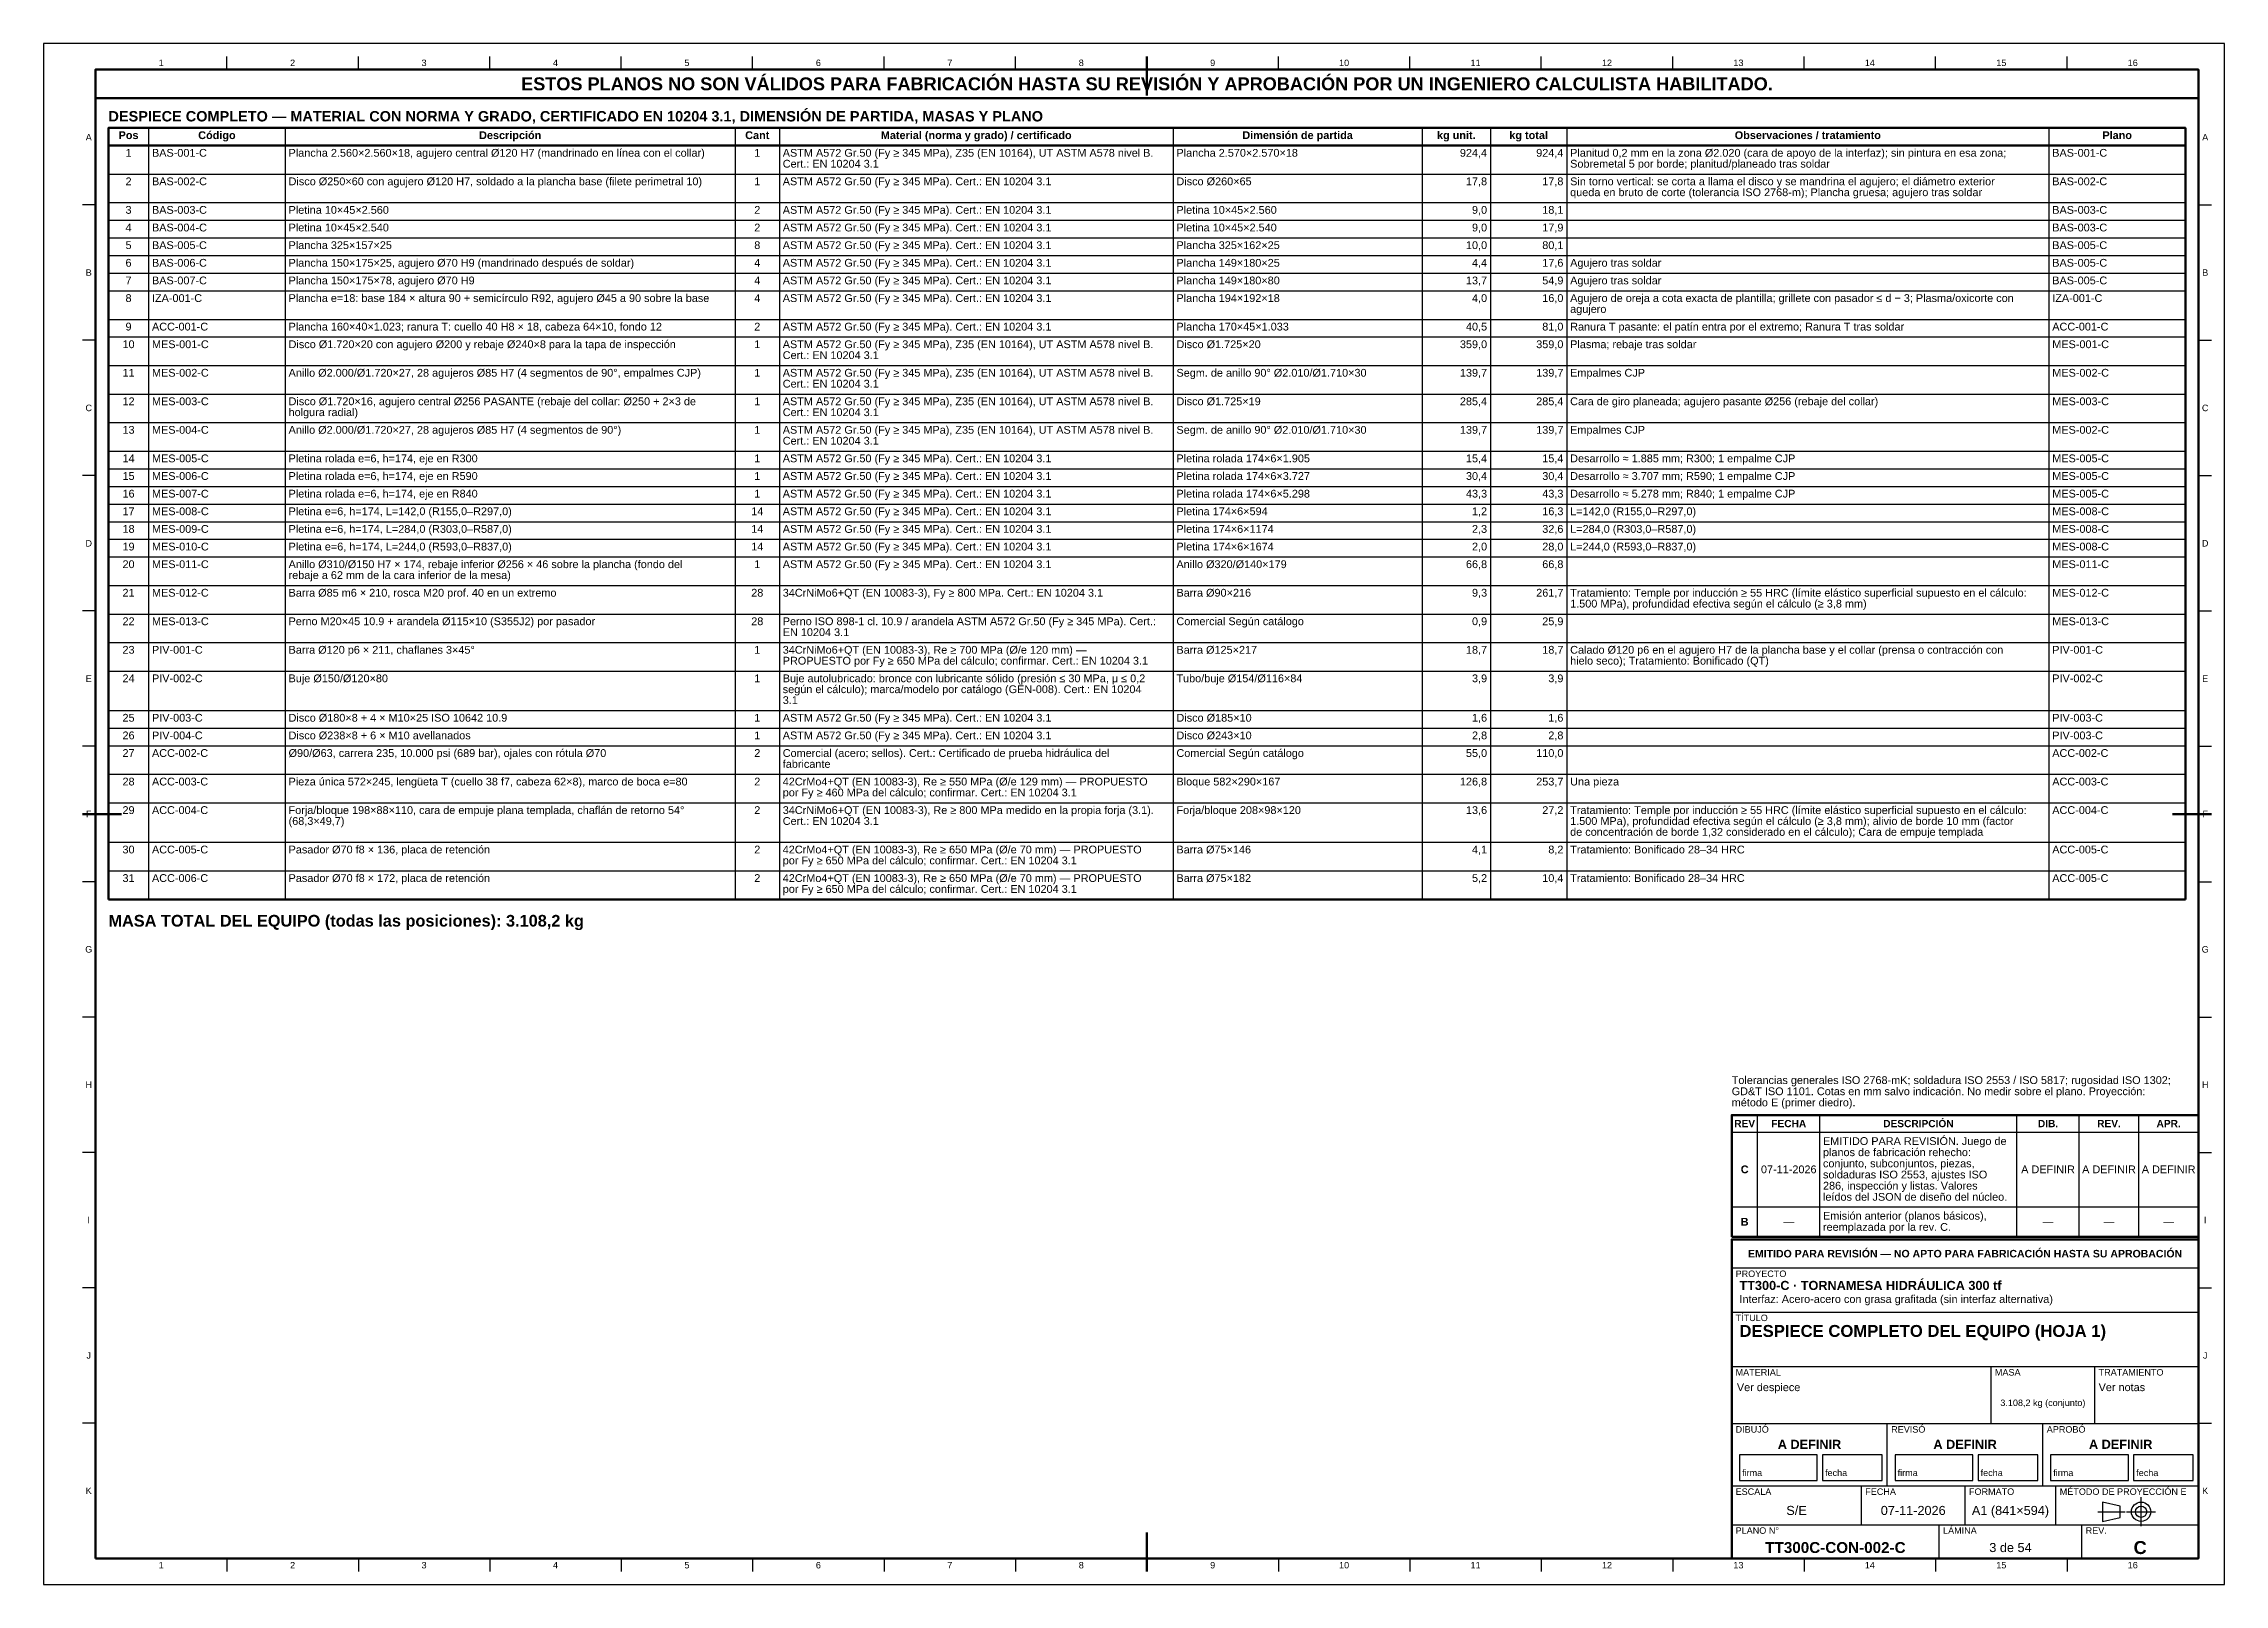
# Model space of a CAD drawing. Header units: millimetres. Extents: x 0 to 841, y 0 to 594.
import ezdxf
from ezdxf.enums import TextEntityAlignment as Align

# ---------------------------------------------------------------- set-up
doc = ezdxf.new("R2010")
doc.units = ezdxf.units.MM
doc.linetypes.add('EJE', pattern=[31, 20, -4, 3, -4])
for name, color, linetype, lineweight in [('EJE', 7, 'EJE', 25), ('FINA', 7, 'CONTINUOUS', 25), ('MARCO', 7, 'CONTINUOUS', 70), ('TXT', 7, 'CONTINUOUS', 25), ('VIS', 7, 'CONTINUOUS', 50)]:
    doc.layers.add(name, color=color, linetype=linetype, lineweight=lineweight)
doc.styles.add('STD', font='LiberationSans-Regular.ttf')
doc.styles.add('STDB', font='LiberationSans-Bold.ttf')

msp = doc.modelspace()

# ---------------------------------------------------------------- texts
at = {"layer": 'TXT'}
for s, height, style, p in [('1', 2.5, 'STD', (45.34, 586.6)), ('2', 2.5, 'STD', (96.03, 586.6)), ('3', 2.5, 'STD', (146.72, 586.6)), ('ESTOS PLANOS NO SON VÁLIDOS PARA FABRICACIÓN HASTA SU REVISIÓN Y APROBACIÓN POR UN INGENIERO CALCULISTA HABILITADO.', 5, 'STDB', (425.5, 578.5)), ('4', 2.5, 'STD', (197.41, 586.6)), ('5', 2.5, 'STD', (248.09, 586.6)), ('6', 2.5, 'STD', (298.78, 586.6)), ('7', 2.5, 'STD', (349.47, 586.6)), ('8', 2.5, 'STD', (400.16, 586.6)), ('9', 2.5, 'STD', (450.84, 586.6)), ('10', 2.5, 'STD', (501.53, 586.6)), ('11', 2.5, 'STD', (552.22, 586.6)), ('12', 2.5, 'STD', (602.91, 586.6)), ('13', 2.5, 'STD', (653.59, 586.6)), ('14', 2.5, 'STD', (704.28, 586.6)), ('15', 2.5, 'STD', (754.97, 586.6)), ('16', 2.5, 'STD', (805.66, 586.6)), ('A', 2.5, 'STD', (17.4, 557.91)), ('Pos', 3, 'STDB', (32.75, 558.7)), ('Código', 3, 'STDB', (66.83, 558.7)), ('Descripción', 3, 'STDB', (179.93, 558.7)), ('Cant', 3, 'STDB', (275.22, 558.7)), ('Material (norma y grado) / certificado', 3, 'STDB', (359.65, 558.7)), ('Dimensión de partida', 3, 'STDB', (483.6, 558.7)), ('kg unit.', 3, 'STDB', (544.8, 558.7)), ('kg total', 3, 'STDB', (572.69, 558.7)), ('Observaciones / tratamiento', 3, 'STDB', (680.36, 558.7)), ('Plano', 3, 'STDB', (799.66, 558.7)), ('A', 2.5, 'STD', (833.6, 557.91)), ('1', 3, 'STD', (32.75, 551.9)), ('1', 3, 'STD', (275.22, 551.9)), ('2', 3, 'STD', (32.75, 540.9)), ('1', 3, 'STD', (275.22, 540.9)), ('3', 3, 'STD', (32.75, 529.9)), ('2', 3, 'STD', (275.22, 529.9)), ('4', 3, 'STD', (32.75, 523.1)), ('2', 3, 'STD', (275.22, 523.1)), ('5', 3, 'STD', (32.75, 516.3)), ('8', 3, 'STD', (275.22, 516.3)), ('B', 2.5, 'STD', (17.4, 505.73)), ('6', 3, 'STD', (32.75, 509.5)), ('4', 3, 'STD', (275.22, 509.5)), ('B', 2.5, 'STD', (833.6, 505.73)), ('8', 3, 'STD', (32.75, 495.9)), ('7', 3, 'STD', (32.75, 502.7)), ('4', 3, 'STD', (275.22, 502.7)), ('4', 3, 'STD', (275.22, 495.9)), ('10', 3, 'STD', (32.75, 478.1)), ('9', 3, 'STD', (32.75, 484.9)), ('2', 3, 'STD', (275.22, 484.9)), ('1', 3, 'STD', (275.22, 478.1)), ('11', 3, 'STD', (32.75, 467.1)), ('1', 3, 'STD', (275.22, 467.1)), ('C', 2.5, 'STD', (17.4, 453.55)), ('12', 3, 'STD', (32.75, 456.1)), ('1', 3, 'STD', (275.22, 456.1)), ('C', 2.5, 'STD', (833.6, 453.55)), ('13', 3, 'STD', (32.75, 445.1)), ('1', 3, 'STD', (275.22, 445.1)), ('14', 3, 'STD', (32.75, 434.1)), ('1', 3, 'STD', (275.22, 434.1)), ('15', 3, 'STD', (32.75, 427.3)), ('16', 3, 'STD', (32.75, 420.5)), ('1', 3, 'STD', (275.22, 427.3)), ('1', 3, 'STD', (275.22, 420.5)), ('17', 3, 'STD', (32.75, 413.7)), ('14', 3, 'STD', (275.22, 413.7)), ('18', 3, 'STD', (32.75, 406.9)), ('14', 3, 'STD', (275.22, 406.9)), ('D', 2.5, 'STD', (17.4, 401.36)), ('19', 3, 'STD', (32.75, 400.1)), ('14', 3, 'STD', (275.22, 400.1)), ('D', 2.5, 'STD', (833.6, 401.36)), ('20', 3, 'STD', (32.75, 393.3)), ('1', 3, 'STD', (275.22, 393.3)), ('21', 3, 'STD', (32.75, 382.3)), ('28', 3, 'STD', (275.22, 382.3)), ('22', 3, 'STD', (32.75, 371.3)), ('28', 3, 'STD', (275.22, 371.3)), ('23', 3, 'STD', (32.75, 360.3)), ('1', 3, 'STD', (275.22, 360.3)), ('E', 2.5, 'STD', (17.4, 349.18)), ('24', 3, 'STD', (32.75, 349.3)), ('1', 3, 'STD', (275.22, 349.3)), ('E', 2.5, 'STD', (833.6, 349.18)), ('25', 3, 'STD', (32.75, 334.1)), ('26', 3, 'STD', (32.75, 327.3)), ('1', 3, 'STD', (275.22, 334.1)), ('1', 3, 'STD', (275.22, 327.3)), ('27', 3, 'STD', (32.75, 320.5)), ('2', 3, 'STD', (275.22, 320.5)), ('28', 3, 'STD', (32.75, 309.5)), ('2', 3, 'STD', (275.22, 309.5)), ('F', 2.5, 'STD', (17.4, 297)), ('29', 3, 'STD', (32.75, 298.5)), ('2', 3, 'STD', (275.22, 298.5)), ('F', 2.5, 'STD', (833.6, 297)), ('30', 3, 'STD', (32.75, 283.3)), ('2', 3, 'STD', (275.22, 283.3)), ('31', 3, 'STD', (32.75, 272.3)), ('2', 3, 'STD', (275.22, 272.3)), ('G', 2.5, 'STD', (17.4, 244.82)), ('G', 2.5, 'STD', (833.6, 244.82)), ('H', 2.5, 'STD', (17.4, 192.64)), ('H', 2.5, 'STD', (833.6, 192.64)), ('REV', 2.8, 'STDB', (656, 177.65)), ('FECHA', 2.8, 'STDB', (673, 177.65)), ('DESCRIPCIÓN', 2.8, 'STDB', (723, 177.65)), ('DIB.', 2.8, 'STDB', (773, 177.65)), ('REV.', 2.8, 'STDB', (796.5, 177.65)), ('APR.', 2.8, 'STDB', (819.5, 177.65)), ('C', 3, 'STDB', (656, 160)), ('07-11-2026', 3, 'STD', (673, 160)), ('A DEFINIR', 3, 'STD', (773, 160)), ('A DEFINIR', 3, 'STD', (796.5, 160)), ('A DEFINIR', 3, 'STD', (819.5, 160)), ('I', 2.5, 'STD', (17.4, 140.45)), ('B', 3, 'STDB', (656, 139.8)), ('—', 3, 'STD', (673, 139.8)), ('—', 3, 'STD', (773, 139.8)), ('—', 3, 'STD', (796.5, 139.8)), ('—', 3, 'STD', (819.5, 139.8)), ('I', 2.5, 'STD', (833.6, 140.45)), ('EMITIDO PARA REVISIÓN — NO APTO PARA FABRICACIÓN HASTA SU APROBACIÓN', 2.9, 'STDB', (741, 127.5)), ('J', 2.5, 'STD', (17.4, 88.27)), ('J', 2.5, 'STD', (833.6, 88.27)), ('3.108,2 kg (conjunto)', 2.5, 'STD', (771, 70)), ('A DEFINIR', 3.5, 'STDB', (681, 54)), ('A DEFINIR', 3.5, 'STDB', (741, 54)), ('A DEFINIR', 3.5, 'STDB', (801, 54)), ('K', 2.5, 'STD', (17.4, 36.09)), ('K', 2.5, 'STD', (833.6, 36.09)), ('S/E', 3.5, 'STD', (676, 28.5)), ('07-11-2026', 3.5, 'STD', (721, 28.5)), ('A1 (841×594)', 3.5, 'STD', (758.5, 28.5)), ('1', 2.5, 'STD', (45.34, 7.4)), ('2', 2.5, 'STD', (96.03, 7.4)), ('3', 2.5, 'STD', (146.72, 7.4)), ('4', 2.5, 'STD', (197.41, 7.4)), ('5', 2.5, 'STD', (248.09, 7.4)), ('6', 2.5, 'STD', (298.78, 7.4)), ('7', 2.5, 'STD', (349.47, 7.4)), ('8', 2.5, 'STD', (400.16, 7.4)), ('9', 2.5, 'STD', (450.84, 7.4)), ('10', 2.5, 'STD', (501.53, 7.4)), ('11', 2.5, 'STD', (552.22, 7.4)), ('12', 2.5, 'STD', (602.91, 7.4)), ('13', 2.5, 'STD', (653.59, 7.4)), ('TT300C-CON-002-C', 4.2, 'STDB', (691, 14.2)), ('14', 2.5, 'STD', (704.28, 7.4)), ('3 de 54', 3.5, 'STD', (758.5, 14.2)), ('15', 2.5, 'STD', (754.97, 7.4)), ('16', 2.5, 'STD', (805.66, 7.4)), ('C', 5, 'STDB', (808.5, 14.2))]:
    msp.add_text(s, height=height, dxfattribs=dict(at, style=style)).set_placement(p, align=Align.MIDDLE_CENTER)
for s, height, style, p in [('DESPIECE COMPLETO — MATERIAL CON NORMA Y GRADO, CERTIFICADO EN 10204 3.1, DIMENSIÓN DE PARTIDA, MASAS Y PLANO', 4, 'STDB', (25, 568)), ('MASA TOTAL DEL EQUIPO (todas las posiciones): 3.108,2 kg', 4.5, 'STDB', (25, 258.1)), ('planos de fabricación rehecho:', 3, 'STD', (686.2, 168.1)), ('EMITIDO PARA REVISIÓN. Juego de', 3, 'STD', (686.2, 172.4)), ('conjunto, subconjuntos, piezas,', 3, 'STD', (686.2, 163.8)), ('soldaduras ISO 2553, ajustes ISO', 3, 'STD', (686.2, 159.5)), ('286, inspección y listas. Valores', 3, 'STD', (686.2, 155.2)), ('leídos del JSON de diseño del núcleo.', 3, 'STD', (686.2, 150.9)), ('Emisión anterior (planos básicos),', 3, 'STD', (686.2, 143.6)), ('reemplazada por la rev. C.', 3, 'STD', (686.2, 139.3)), ('PROYECTO', 2.5, 'STD', (652.5, 121)), ('TT300-C · TORNAMESA HIDRÁULICA 300 tf', 3.5, 'STDB', (654, 117)), ('Interfaz: Acero-acero con grasa grafitada (sin interfaz alternativa)', 3, 'STD', (654, 111.5)), ('TÍTULO', 2.5, 'STD', (652.5, 104)), ('DESPIECE COMPLETO DEL EQUIPO (HOJA 1)', 4.6, 'STDB', (654, 100)), ('MATERIAL', 2.5, 'STD', (652.5, 83)), ('Ver despiece', 3, 'STD', (653, 77.5)), ('MASA', 2.5, 'STD', (752.5, 83)), ('Ver notas', 3, 'STD', (792.5, 77.5)), ('TRATAMIENTO', 2.5, 'STD', (792.5, 83)), ('DIBUJÓ', 2.5, 'STD', (652.5, 61)), ('REVISÓ', 2.5, 'STD', (712.5, 61)), ('APROBÓ', 2.5, 'STD', (772.5, 61)), ('ESCALA', 2.5, 'STD', (652.5, 37)), ('FECHA', 2.5, 'STD', (702.5, 37)), ('FORMATO', 2.5, 'STD', (742.5, 37)), ('MÉTODO DE PROYECCIÓN E', 2.5, 'STD', (777.5, 37)), ('PLANO N°', 2.5, 'STD', (652.5, 22)), ('LÁMINA', 2.5, 'STD', (732.5, 22)), ('REV.', 2.5, 'STD', (787.5, 22))]:
    msp.add_text(s, height=height, dxfattribs=dict(at, style=style)).set_placement(p, align=Align.TOP_LEFT)
at = {"layer": 'TXT', "style": 'STD'}
for s, p in [('BAS-001-C', (41.79, 551.9)), ('Plancha 2.560×2.560×18, agujero central Ø120 H7 (mandrinado en línea con el collar)', (94.47, 551.9)), ('ASTM A572 Gr.50 (Fy ≥ 345 MPa), Z35 (EN 10164), UT ASTM A578 nivel B.', (285.04, 551.9)), ('Cert.: EN 10204 3.1', (285.04, 547.7)), ('Plancha 2.570×2.570×18', (436.87, 551.9)), ('Sobremetal 5 por borde; planitud/planeado tras soldar', (588.7, 547.7)), ('Planitud 0,2 mm en la zona Ø2.020 (cara de apoyo de la interfaz); sin pintura en esa zona;', (588.7, 551.9)), ('BAS-001-C', (774.62, 551.9)), ('BAS-002-C', (41.79, 540.9)), ('Disco Ø250×60 con agujero Ø120 H7, soldado a la plancha base (filete perimetral 10)', (94.47, 540.9)), ('ASTM A572 Gr.50 (Fy ≥ 345 MPa). Cert.: EN 10204 3.1', (285.04, 540.9)), ('Disco Ø260×65', (436.87, 540.9)), ('queda en bruto de corte (tolerancia ISO 2768-m); Plancha gruesa; agujero tras soldar', (588.7, 536.7)), ('Sin torno vertical: se corta a llama el disco y se mandrina el agujero; el diámetro exterior', (588.7, 540.9)), ('BAS-002-C', (774.62, 540.9)), ('BAS-003-C', (41.79, 529.9)), ('Pletina 10×45×2.560', (94.47, 529.9)), ('ASTM A572 Gr.50 (Fy ≥ 345 MPa). Cert.: EN 10204 3.1', (285.04, 529.9)), ('Pletina 10×45×2.560', (436.87, 529.9)), ('BAS-003-C', (774.62, 529.9)), ('BAS-004-C', (41.79, 523.1)), ('Pletina 10×45×2.540', (94.47, 523.1)), ('ASTM A572 Gr.50 (Fy ≥ 345 MPa). Cert.: EN 10204 3.1', (285.04, 523.1)), ('Pletina 10×45×2.540', (436.87, 523.1)), ('BAS-003-C', (774.62, 523.1)), ('BAS-005-C', (41.79, 516.3)), ('Plancha 325×157×25', (94.47, 516.3)), ('ASTM A572 Gr.50 (Fy ≥ 345 MPa). Cert.: EN 10204 3.1', (285.04, 516.3)), ('Plancha 325×162×25', (436.87, 516.3)), ('BAS-005-C', (774.62, 516.3)), ('BAS-006-C', (41.79, 509.5)), ('Plancha 150×175×25, agujero Ø70 H9 (mandrinado después de soldar)', (94.47, 509.5)), ('ASTM A572 Gr.50 (Fy ≥ 345 MPa). Cert.: EN 10204 3.1', (285.04, 509.5)), ('Plancha 149×180×25', (436.87, 509.5)), ('Agujero tras soldar', (588.7, 509.5)), ('BAS-005-C', (774.62, 509.5)), ('BAS-007-C', (41.79, 502.7)), ('IZA-001-C', (41.79, 495.9)), ('Plancha 150×175×78, agujero Ø70 H9', (94.47, 502.7)), ('Plancha e=18: base 184 × altura 90 + semicírculo R92, agujero Ø45 a 90 sobre la base', (94.47, 495.9)), ('ASTM A572 Gr.50 (Fy ≥ 345 MPa). Cert.: EN 10204 3.1', (285.04, 502.7)), ('ASTM A572 Gr.50 (Fy ≥ 345 MPa). Cert.: EN 10204 3.1', (285.04, 495.9)), ('Plancha 149×180×80', (436.87, 502.7)), ('Plancha 194×192×18', (436.87, 495.9)), ('Agujero tras soldar', (588.7, 502.7)), ('Agujero de oreja a cota exacta de plantilla; grillete con pasador ≤ d − 3; Plasma/oxicorte con', (588.7, 495.9)), ('BAS-005-C', (774.62, 502.7)), ('IZA-001-C', (774.62, 495.9)), ('agujero', (588.7, 491.7)), ('ACC-001-C', (41.79, 484.9)), ('MES-001-C', (41.79, 478.1)), ('Plancha 160×40×1.023; ranura T: cuello 40 H8 × 18, cabeza 64×10, fondo 12', (94.47, 484.9)), ('Disco Ø1.720×20 con agujero Ø200 y rebaje Ø240×8 para la tapa de inspección', (94.47, 478.1)), ('ASTM A572 Gr.50 (Fy ≥ 345 MPa). Cert.: EN 10204 3.1', (285.04, 484.9)), ('ASTM A572 Gr.50 (Fy ≥ 345 MPa), Z35 (EN 10164), UT ASTM A578 nivel B.', (285.04, 478.1)), ('Plancha 170×45×1.033', (436.87, 484.9)), ('Disco Ø1.725×20', (436.87, 478.1)), ('Ranura T pasante: el patín entra por el extremo; Ranura T tras soldar', (588.7, 484.9)), ('Plasma; rebaje tras soldar', (588.7, 478.1)), ('ACC-001-C', (774.62, 484.9)), ('MES-001-C', (774.62, 478.1)), ('Cert.: EN 10204 3.1', (285.04, 473.9)), ('MES-002-C', (41.79, 467.1)), ('Anillo Ø2.000/Ø1.720×27, 28 agujeros Ø85 H7 (4 segmentos de 90°, empalmes CJP)', (94.47, 467.1)), ('ASTM A572 Gr.50 (Fy ≥ 345 MPa), Z35 (EN 10164), UT ASTM A578 nivel B.', (285.04, 467.1)), ('Cert.: EN 10204 3.1', (285.04, 462.9)), ('Segm. de anillo 90° Ø2.010/Ø1.710×30', (436.87, 467.1)), ('Empalmes CJP', (588.7, 467.1)), ('MES-002-C', (774.62, 467.1)), ('MES-003-C', (41.79, 456.1)), ('Disco Ø1.720×16, agujero central Ø256 PASANTE (rebaje del collar: Ø250 + 2×3 de', (94.47, 456.1)), ('ASTM A572 Gr.50 (Fy ≥ 345 MPa), Z35 (EN 10164), UT ASTM A578 nivel B.', (285.04, 456.1)), ('Disco Ø1.725×19', (436.87, 456.1)), ('Cara de giro planeada; agujero pasante Ø256 (rebaje del collar)', (588.7, 456.1)), ('MES-003-C', (774.62, 456.1)), ('MES-004-C', (41.79, 445.1)), ('Anillo Ø2.000/Ø1.720×27, 28 agujeros Ø85 H7 (4 segmentos de 90°)', (94.47, 445.1)), ('holgura radial)', (94.47, 451.9)), ('ASTM A572 Gr.50 (Fy ≥ 345 MPa), Z35 (EN 10164), UT ASTM A578 nivel B.', (285.04, 445.1)), ('Cert.: EN 10204 3.1', (285.04, 451.9)), ('Segm. de anillo 90° Ø2.010/Ø1.710×30', (436.87, 445.1)), ('Empalmes CJP', (588.7, 445.1)), ('MES-002-C', (774.62, 445.1)), ('Cert.: EN 10204 3.1', (285.04, 440.9)), ('MES-005-C', (41.79, 434.1)), ('Pletina rolada e=6, h=174, eje en R300', (94.47, 434.1)), ('Pletina rolada e=6, h=174, eje en R590', (94.47, 427.3)), ('ASTM A572 Gr.50 (Fy ≥ 345 MPa). Cert.: EN 10204 3.1', (285.04, 434.1)), ('ASTM A572 Gr.50 (Fy ≥ 345 MPa). Cert.: EN 10204 3.1', (285.04, 427.3)), ('Pletina rolada 174×6×1.905', (436.87, 434.1)), ('Pletina rolada 174×6×3.727', (436.87, 427.3)), ('Desarrollo ≈ 1.885 mm; R300; 1 empalme CJP', (588.7, 434.1)), ('Desarrollo ≈ 3.707 mm; R590; 1 empalme CJP', (588.7, 427.3)), ('MES-005-C', (774.62, 434.1)), ('MES-006-C', (41.79, 427.3)), ('MES-007-C', (41.79, 420.5)), ('Pletina rolada e=6, h=174, eje en R840', (94.47, 420.5)), ('ASTM A572 Gr.50 (Fy ≥ 345 MPa). Cert.: EN 10204 3.1', (285.04, 420.5)), ('Pletina rolada 174×6×5.298', (436.87, 420.5)), ('Desarrollo ≈ 5.278 mm; R840; 1 empalme CJP', (588.7, 420.5)), ('MES-005-C', (774.62, 427.3)), ('MES-005-C', (774.62, 420.5)), ('MES-008-C', (41.79, 413.7)), ('Pletina e=6, h=174, L=142,0 (R155,0–R297,0)', (94.47, 413.7)), ('ASTM A572 Gr.50 (Fy ≥ 345 MPa). Cert.: EN 10204 3.1', (285.04, 413.7)), ('Pletina 174×6×594', (436.87, 413.7)), ('L=142,0 (R155,0–R297,0)', (588.7, 413.7)), ('MES-008-C', (774.62, 413.7)), ('MES-009-C', (41.79, 406.9)), ('Pletina e=6, h=174, L=284,0 (R303,0–R587,0)', (94.47, 406.9)), ('ASTM A572 Gr.50 (Fy ≥ 345 MPa). Cert.: EN 10204 3.1', (285.04, 406.9)), ('Pletina 174×6×1174', (436.87, 406.9)), ('L=284,0 (R303,0–R587,0)', (588.7, 406.9)), ('MES-008-C', (774.62, 406.9)), ('MES-010-C', (41.79, 400.1)), ('Pletina e=6, h=174, L=244,0 (R593,0–R837,0)', (94.47, 400.1)), ('ASTM A572 Gr.50 (Fy ≥ 345 MPa). Cert.: EN 10204 3.1', (285.04, 400.1)), ('Pletina 174×6×1674', (436.87, 400.1)), ('L=244,0 (R593,0–R837,0)', (588.7, 400.1)), ('MES-008-C', (774.62, 400.1)), ('MES-011-C', (41.79, 393.3)), ('Anillo Ø310/Ø150 H7 × 174, rebaje inferior Ø256 × 46 sobre la plancha (fondo del', (94.47, 393.3)), ('rebaje a 62 mm de la cara inferior de la mesa)', (94.47, 389.1)), ('ASTM A572 Gr.50 (Fy ≥ 345 MPa). Cert.: EN 10204 3.1', (285.04, 393.3)), ('Anillo Ø320/Ø140×179', (436.87, 393.3)), ('MES-011-C', (774.62, 393.3)), ('MES-012-C', (41.79, 382.3)), ('Barra Ø85 m6 × 210, rosca M20 prof. 40 en un extremo', (94.47, 382.3)), ('34CrNiMo6+QT (EN 10083-3), Fy ≥ 800 MPa. Cert.: EN 10204 3.1', (285.04, 382.3)), ('Barra Ø90×216', (436.87, 382.3)), ('Tratamiento: Temple por inducción ≥ 55 HRC (límite elástico superficial supuesto en el cálculo:', (588.7, 382.3)), ('1.500 MPa), profundidad efectiva según el cálculo (≥ 3,8 mm)', (588.7, 378.1)), ('MES-012-C', (774.62, 382.3)), ('MES-013-C', (41.79, 371.3)), ('Perno M20×45 10.9 + arandela Ø115×10 (S355J2) por pasador', (94.47, 371.3)), ('Perno ISO 898-1 cl. 10.9 / arandela ASTM A572 Gr.50 (Fy ≥ 345 MPa). Cert.:', (285.04, 371.3)), ('Comercial Según catálogo', (436.87, 371.3)), ('MES-013-C', (774.62, 371.3)), ('PIV-001-C', (41.79, 360.3)), ('Barra Ø120 p6 × 211, chaflanes 3×45°', (94.47, 360.3)), ('34CrNiMo6+QT (EN 10083-3), Re ≥ 700 MPa (Ø/e 120 mm) —', (285.04, 360.3)), ('EN 10204 3.1', (285.04, 367.1)), ('Barra Ø125×217', (436.87, 360.3)), ('Calado Ø120 p6 en el agujero H7 de la plancha base y el collar (prensa o contracción con', (588.7, 360.3)), ('PIV-001-C', (774.62, 360.3)), ('PROPUESTO por Fy ≥ 650 MPa del cálculo; confirmar. Cert.: EN 10204 3.1', (285.04, 356.1)), ('hielo seco); Tratamiento: Bonificado (QT)', (588.7, 356.1)), ('PIV-002-C', (41.79, 349.3)), ('Buje Ø150/Ø120×80', (94.47, 349.3)), ('según el cálculo); marca/modelo por catálogo (GEN-008). Cert.: EN 10204', (285.04, 345.1)), ('Buje autolubricado: bronce con lubricante sólido (presión ≤ 30 MPa, μ ≤ 0,2', (285.04, 349.3)), ('Tubo/buje Ø154/Ø116×84', (436.87, 349.3)), ('PIV-002-C', (774.62, 349.3)), ('3.1', (285.04, 340.9)), ('PIV-003-C', (41.79, 334.1)), ('PIV-004-C', (41.79, 327.3)), ('Disco Ø180×8 + 4 × M10×25 ISO 10642 10.9', (94.47, 334.1)), ('Disco Ø238×8 + 6 × M10 avellanados', (94.47, 327.3)), ('ASTM A572 Gr.50 (Fy ≥ 345 MPa). Cert.: EN 10204 3.1', (285.04, 334.1)), ('ASTM A572 Gr.50 (Fy ≥ 345 MPa). Cert.: EN 10204 3.1', (285.04, 327.3)), ('Disco Ø185×10', (436.87, 334.1)), ('Disco Ø243×10', (436.87, 327.3)), ('PIV-003-C', (774.62, 334.1)), ('PIV-003-C', (774.62, 327.3)), ('ACC-002-C', (41.79, 320.5)), ('Ø90/Ø63, carrera 235, 10.000 psi (689 bar), ojales con rótula Ø70', (94.47, 320.5)), ('Comercial (acero; sellos). Cert.: Certificado de prueba hidráulica del', (285.04, 320.5)), ('Comercial Según catálogo', (436.87, 320.5)), ('ACC-002-C', (774.62, 320.5)), ('Pieza única 572×245, lengüeta T (cuello 38 f7, cabeza 62×8), marco de boca e=80', (94.47, 309.5)), ('fabricante', (285.04, 316.3)), ('ACC-003-C', (41.79, 309.5)), ('42CrMo4+QT (EN 10083-3), Re ≥ 550 MPa (Ø/e 129 mm) — PROPUESTO', (285.04, 309.5)), ('por Fy ≥ 460 MPa del cálculo; confirmar. Cert.: EN 10204 3.1', (285.04, 305.3)), ('Bloque 582×290×167', (436.87, 309.5)), ('Una pieza', (588.7, 309.5)), ('ACC-003-C', (774.62, 309.5)), ('ACC-004-C', (41.79, 298.5)), ('(68,3×49,7)', (94.47, 294.3)), ('Forja/bloque 198×88×110, cara de empuje plana templada, chaflán de retorno 54°', (94.47, 298.5)), ('34CrNiMo6+QT (EN 10083-3), Re ≥ 800 MPa medido en la propia forja (3.1).', (285.04, 298.5)), ('Cert.: EN 10204 3.1', (285.04, 294.3)), ('Forja/bloque 208×98×120', (436.87, 298.5)), ('Tratamiento: Temple por inducción ≥ 55 HRC (límite elástico superficial supuesto en el cálculo:', (588.7, 298.5)), ('1.500 MPa), profundidad efectiva según el cálculo (≥ 3,8 mm); alivio de borde 10 mm (factor', (588.7, 294.3)), ('ACC-004-C', (774.62, 298.5)), ('de concentración de borde 1,32 considerado en el cálculo); Cara de empuje templada', (588.7, 290.1)), ('ACC-005-C', (41.79, 283.3)), ('Pasador Ø70 f8 × 136, placa de retención', (94.47, 283.3)), ('42CrMo4+QT (EN 10083-3), Re ≥ 650 MPa (Ø/e 70 mm) — PROPUESTO', (285.04, 283.3)), ('por Fy ≥ 650 MPa del cálculo; confirmar. Cert.: EN 10204 3.1', (285.04, 279.1)), ('Barra Ø75×146', (436.87, 283.3)), ('Tratamiento: Bonificado 28–34 HRC', (588.7, 283.3)), ('ACC-005-C', (774.62, 283.3)), ('ACC-006-C', (41.79, 272.3)), ('Pasador Ø70 f8 × 172, placa de retención', (94.47, 272.3)), ('42CrMo4+QT (EN 10083-3), Re ≥ 650 MPa (Ø/e 70 mm) — PROPUESTO', (285.04, 272.3)), ('por Fy ≥ 650 MPa del cálculo; confirmar. Cert.: EN 10204 3.1', (285.04, 268.1)), ('Barra Ø75×182', (436.87, 272.3)), ('Tratamiento: Bonificado 28–34 HRC', (588.7, 272.3)), ('ACC-005-C', (774.62, 272.3))]:
    msp.add_text(s, height=3, dxfattribs=at).set_placement(p, align=Align.MIDDLE_LEFT)
for s, p in [('924,4', (556.67, 551.9)), ('924,4', (586.1, 551.9)), ('17,8', (556.67, 540.9)), ('17,8', (586.1, 540.9)), ('9,0', (556.67, 529.9)), ('18,1', (586.1, 529.9)), ('9,0', (556.67, 523.1)), ('17,9', (586.1, 523.1)), ('10,0', (556.67, 516.3)), ('80,1', (586.1, 516.3)), ('4,4', (556.67, 509.5)), ('17,6', (586.1, 509.5)), ('13,7', (556.67, 502.7)), ('4,0', (556.67, 495.9)), ('54,9', (586.1, 502.7)), ('16,0', (586.1, 495.9)), ('359,0', (556.67, 478.1)), ('40,5', (556.67, 484.9)), ('359,0', (586.1, 478.1)), ('81,0', (586.1, 484.9)), ('139,7', (556.67, 467.1)), ('139,7', (586.1, 467.1)), ('285,4', (556.67, 456.1)), ('285,4', (586.1, 456.1)), ('139,7', (556.67, 445.1)), ('139,7', (586.1, 445.1)), ('15,4', (556.67, 434.1)), ('15,4', (586.1, 434.1)), ('43,3', (556.67, 420.5)), ('30,4', (556.67, 427.3)), ('43,3', (586.1, 420.5)), ('30,4', (586.1, 427.3)), ('1,2', (556.67, 413.7)), ('16,3', (586.1, 413.7)), ('2,3', (556.67, 406.9)), ('32,6', (586.1, 406.9)), ('2,0', (556.67, 400.1)), ('28,0', (586.1, 400.1)), ('66,8', (556.67, 393.3)), ('66,8', (586.1, 393.3)), ('9,3', (556.67, 382.3)), ('261,7', (586.1, 382.3)), ('0,9', (556.67, 371.3)), ('25,9', (586.1, 371.3)), ('18,7', (556.67, 360.3)), ('18,7', (586.1, 360.3)), ('3,9', (556.67, 349.3)), ('3,9', (586.1, 349.3)), ('2,8', (556.67, 327.3)), ('1,6', (556.67, 334.1)), ('2,8', (586.1, 327.3)), ('1,6', (586.1, 334.1)), ('55,0', (556.67, 320.5)), ('110,0', (586.1, 320.5)), ('126,8', (556.67, 309.5)), ('253,7', (586.1, 309.5)), ('13,6', (556.67, 298.5)), ('27,2', (586.1, 298.5)), ('4,1', (556.67, 283.3)), ('8,2', (586.1, 283.3)), ('5,2', (556.67, 272.3)), ('10,4', (586.1, 272.3))]:
    msp.add_text(s, height=3, dxfattribs=at).set_placement(p, align=Align.MIDDLE_RIGHT)
for s, height, p in [('Tolerancias generales ISO 2768-mK; soldadura ISO 2553 / ISO 5817; rugosidad ISO 1302;', 3, (651, 192)), ('GD&T ISO 1101. Cotas en mm salvo indicación. No medir sobre el plano. Proyección:', 3, (651, 187.7)), ('método E (primer diedro).', 3, (651, 183.4)), ('firma', 2.5, (655, 41)), ('fecha', 2.5, (687, 41)), ('firma', 2.5, (715, 41)), ('fecha', 2.5, (747, 41)), ('firma', 2.5, (775, 41)), ('fecha', 2.5, (807, 41))]:
    msp.add_text(s, height=height, dxfattribs=at).set_placement(p, align=Align.BOTTOM_LEFT)

# ---------------------------------------------------------------- linework, layer by layer
at = {"layer": 'EJE'}
for p, q in [((792.14, 28), (802.68, 28)), ((803.3, 28), (814.46, 28)), ((808.88, 22.42), (808.88, 33.58))]:
    msp.add_line(p, q, dxfattribs=at)
at = {"layer": 'FINA'}
for p, q in [((70.69, 584), (70.69, 589)), ((121.38, 584), (121.38, 589)), ((172.06, 584), (172.06, 589)), ((222.75, 584), (222.75, 589)), ((273.44, 584), (273.44, 589)), ((324.12, 584), (324.12, 589)), ((374.81, 584), (374.81, 589)), ((425.5, 584), (425.5, 589)), ((476.19, 584), (476.19, 589)), ((526.88, 584), (526.88, 589)), ((577.56, 584), (577.56, 589)), ((628.25, 584), (628.25, 589)), ((678.94, 584), (678.94, 589)), ((729.62, 584), (729.62, 589)), ((780.31, 584), (780.31, 589)), ((40.49, 561.5), (40.49, 264.1)), ((93.17, 561.5), (93.17, 264.1)), ((266.69, 561.5), (266.69, 264.1)), ((283.74, 561.5), (283.74, 264.1)), ((435.57, 561.5), (435.57, 264.1)), ((531.63, 561.5), (531.63, 264.1)), ((557.97, 561.5), (557.97, 264.1)), ((587.4, 561.5), (587.4, 264.1)), ((773.32, 561.5), (773.32, 264.1)), ((25, 554.7), (826, 554.7)), ((25, 543.7), (826, 543.7)), ((20, 531.82), (15, 531.82)), ((25, 532.7), (826, 532.7)), ((831, 531.82), (836, 531.82)), ((25, 525.9), (826, 525.9)), ((25, 519.1), (826, 519.1)), ((25, 512.3), (826, 512.3)), ((25, 505.5), (826, 505.5)), ((25, 498.7), (826, 498.7)), ((20, 479.64), (15, 479.64)), ((25, 487.7), (826, 487.7)), ((25, 480.9), (826, 480.9)), ((831, 479.64), (836, 479.64)), ((25, 469.9), (826, 469.9)), ((25, 458.9), (826, 458.9)), ((25, 447.9), (826, 447.9)), ((25, 436.9), (826, 436.9)), ((25, 430.1), (826, 430.1)), ((20, 427.45), (15, 427.45)), ((25, 423.3), (826, 423.3)), ((831, 427.45), (836, 427.45)), ((25, 416.5), (826, 416.5)), ((25, 409.7), (826, 409.7)), ((25, 402.9), (826, 402.9)), ((25, 396.1), (826, 396.1)), ((25, 385.1), (826, 385.1)), ((20, 375.27), (15, 375.27)), ((25, 374.1), (826, 374.1)), ((831, 375.27), (836, 375.27)), ((25, 363.1), (826, 363.1)), ((25, 352.1), (826, 352.1)), ((25, 336.9), (826, 336.9)), ((25, 330.1), (826, 330.1)), ((20, 323.09), (15, 323.09)), ((25, 323.3), (826, 323.3)), ((831, 323.09), (836, 323.09)), ((25, 312.3), (826, 312.3)), ((25, 301.3), (826, 301.3)), ((25, 286.1), (826, 286.1)), ((20, 270.91), (15, 270.91)), ((25, 275.1), (826, 275.1)), ((831, 270.91), (836, 270.91)), ((20, 218.73), (15, 218.73)), ((831, 218.73), (836, 218.73)), ((661, 134), (661, 180.9)), ((685, 134), (685, 180.9)), ((761, 134), (761, 180.9)), ((785, 134), (785, 180.9)), ((808, 134), (808, 180.9)), ((651, 174.4), (831, 174.4)), ((20, 166.55), (15, 166.55)), ((831, 166.55), (836, 166.55)), ((651, 145.6), (831, 145.6)), ((651, 134), (831, 134)), ((651, 133), (831, 133)), ((651, 122), (831, 122)), ((20, 114.36), (15, 114.36)), ((831, 114.36), (836, 114.36)), ((651, 105), (831, 105)), ((651, 84), (831, 84)), ((751, 62), (751, 84)), ((791, 62), (791, 84)), ((20, 62.18), (15, 62.18)), ((651, 62), (831, 62)), ((711, 38), (711, 62)), ((771, 38), (771, 62)), ((831, 62.18), (836, 62.18)), ((651, 38), (831, 38)), ((701, 23), (701, 38)), ((741, 23), (741, 38)), ((776, 23), (776, 38)), ((651, 23), (831, 23)), ((731, 10), (731, 23)), ((786, 10), (786, 23)), ((70.69, 10), (70.69, 5)), ((121.38, 10), (121.38, 5)), ((172.06, 10), (172.06, 5)), ((222.75, 10), (222.75, 5)), ((273.44, 10), (273.44, 5)), ((324.12, 10), (324.12, 5)), ((374.81, 10), (374.81, 5)), ((425.5, 10), (425.5, 5)), ((476.19, 10), (476.19, 5)), ((526.88, 10), (526.88, 5)), ((577.56, 10), (577.56, 5)), ((628.25, 10), (628.25, 5)), ((678.94, 10), (678.94, 5)), ((729.62, 10), (729.62, 5)), ((780.31, 10), (780.31, 5))]:
    msp.add_line(p, q, dxfattribs=at)
for points in [[(0, 0), (841, 0), (841, 594), (0, 594)], [(654, 40), (684, 40), (684, 50), (654, 50)], [(686, 40), (709, 40), (709, 50), (686, 50)], [(714, 40), (744, 40), (744, 50), (714, 50)], [(746, 40), (769, 40), (769, 50), (746, 50)], [(774, 40), (804, 40), (804, 50), (774, 50)], [(806, 40), (829, 40), (829, 50), (806, 50)], [(794, 24.28), (800.82, 25.83), (800.82, 30.17), (794, 31.72)]]:
    msp.add_lwpolyline(points, close=True, dxfattribs=at)
for radius in [3.72, 2.17]:
    msp.add_circle((808.88, 28), radius, dxfattribs=at)
at = {"layer": 'MARCO'}
for p, q in [((425.5, 589), (425.5, 574)), ((15, 297), (30, 297)), ((836, 297), (821, 297)), ((425.5, 5), (425.5, 20))]:
    msp.add_line(p, q, dxfattribs=at)
for points in [[(20, 10), (831, 10), (831, 584), (20, 584)], [(20, 573), (831, 573), (831, 584), (20, 584)], [(651, 134), (831, 134), (831, 180.9), (651, 180.9)], [(651, 10), (831, 10), (831, 133), (651, 133)]]:
    msp.add_lwpolyline(points, close=True, dxfattribs=at)
at = {"layer": 'VIS'}
for p, q in [((25, 561.5), (25, 264.1)), ((826, 561.5), (826, 264.1)), ((25, 264.1), (826, 264.1))]:
    msp.add_line(p, q, dxfattribs=at)
msp.add_lwpolyline([(25, 554.7), (826, 554.7), (826, 561.5), (25, 561.5)], close=True, dxfattribs=at)

msp.set_redraw_order([(e.dxf.handle, doc.entitydb.next_handle()) for e in msp.query("TEXT MTEXT ATTDEF DIMENSION ARC_DIMENSION")])  # texts and dimensions are drawn at this point

doc.saveas('drawing.dxf')
